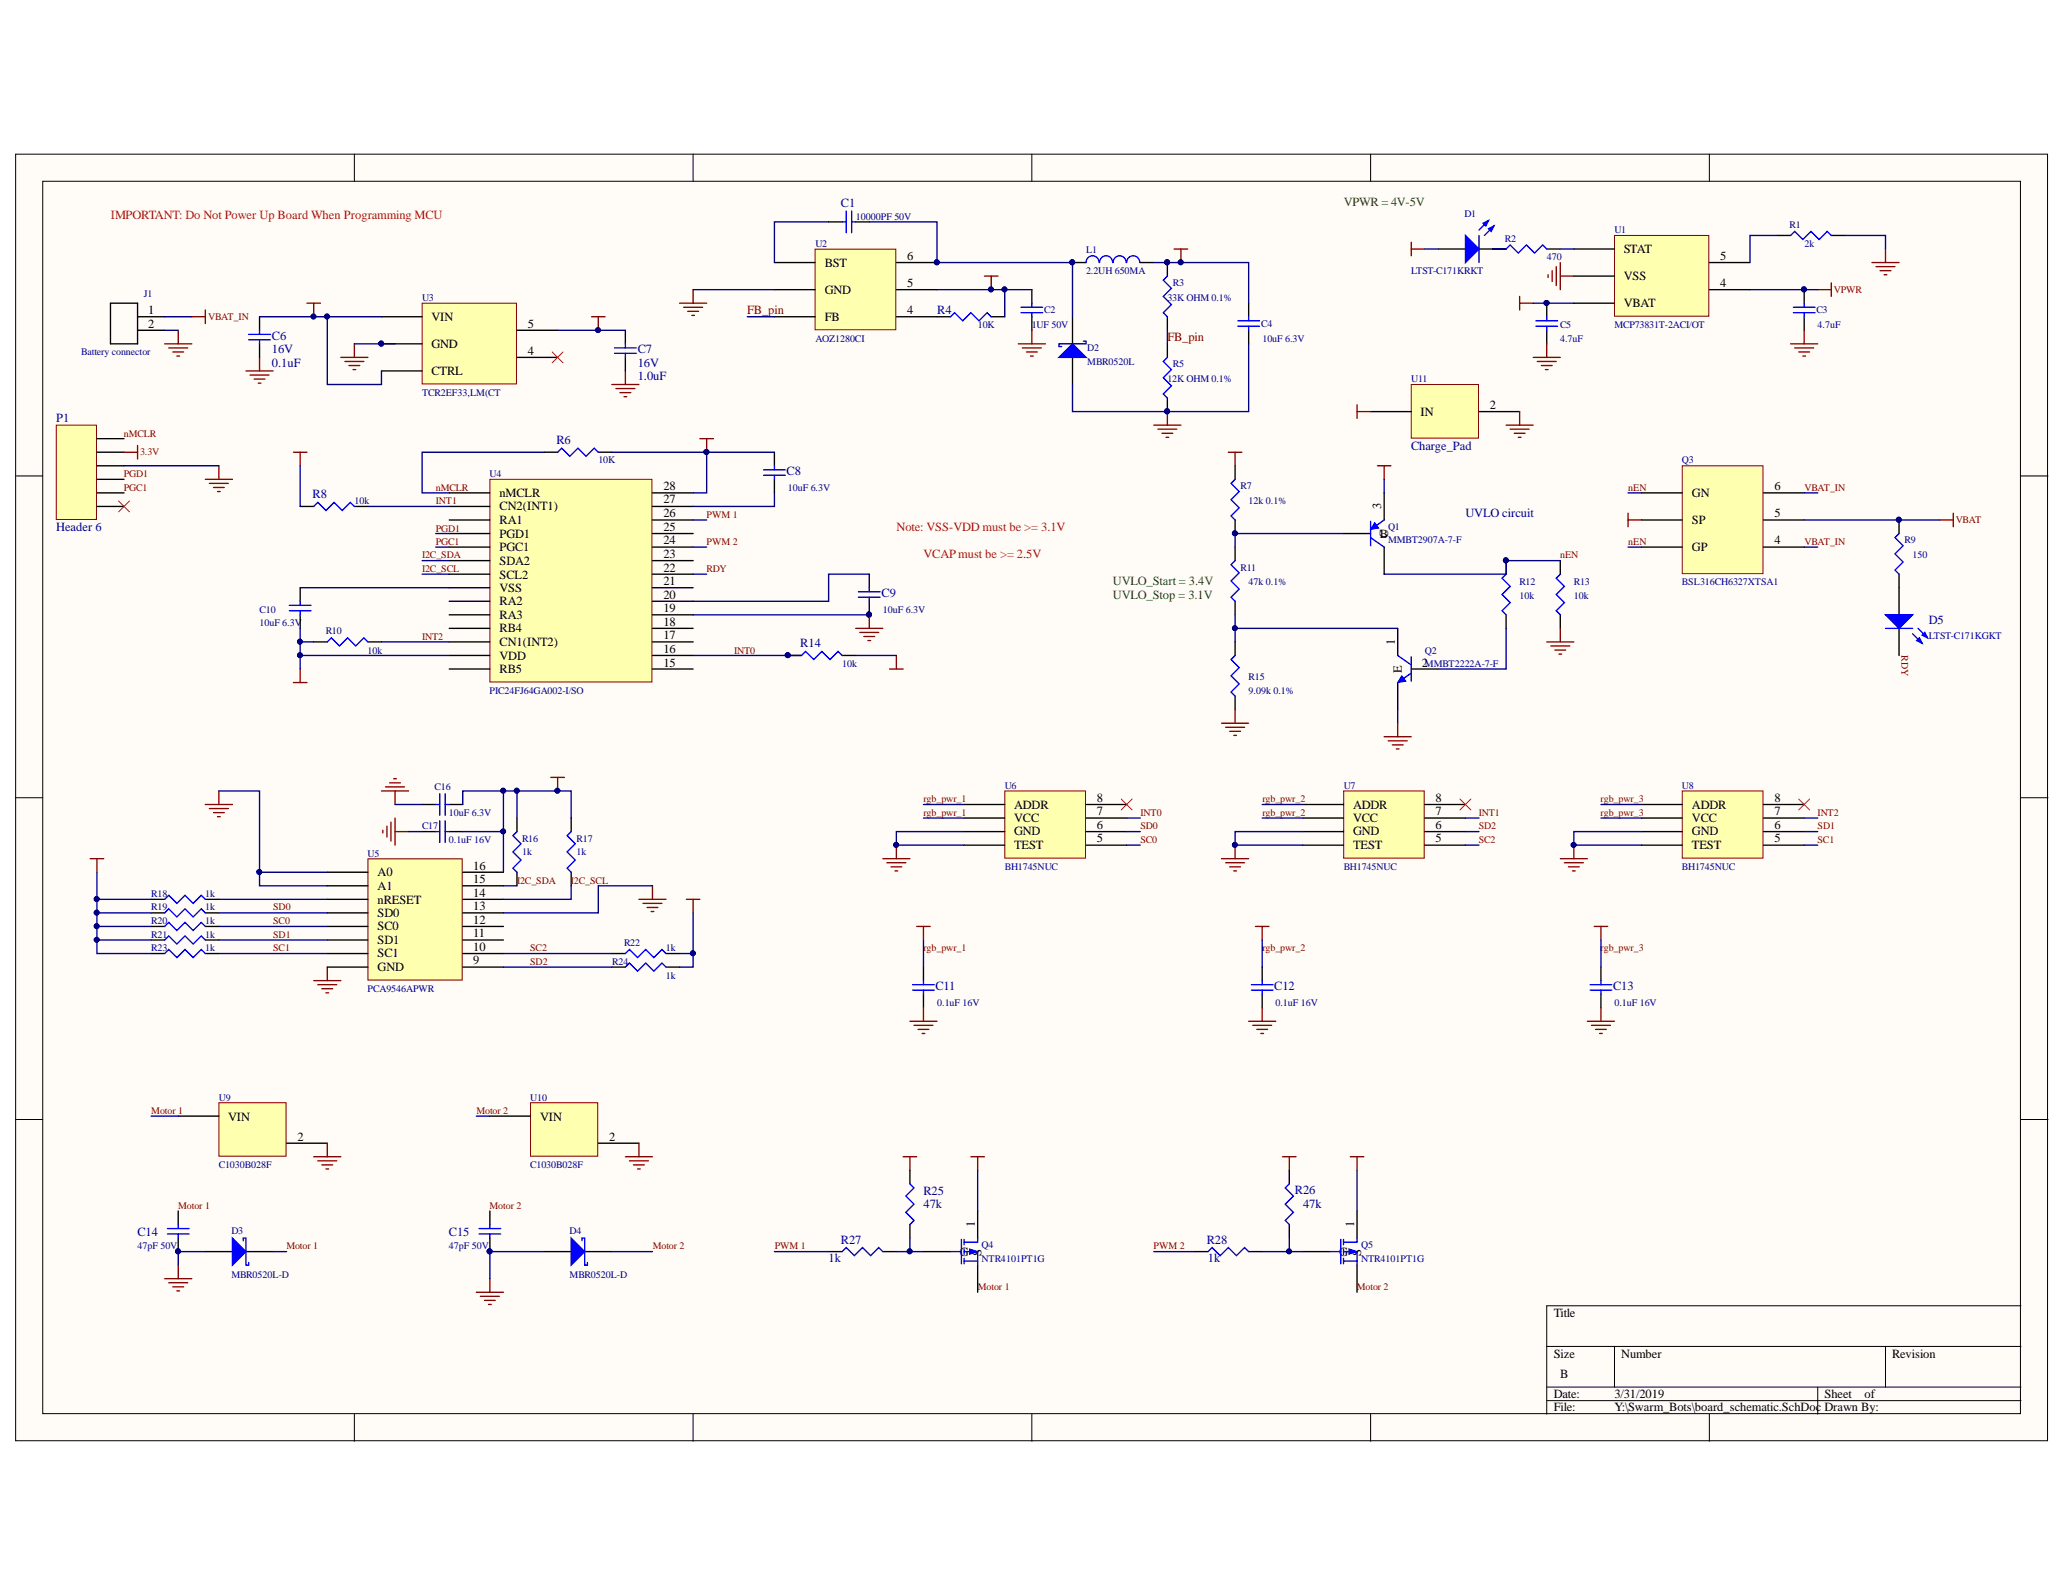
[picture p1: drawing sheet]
<svg xmlns="http://www.w3.org/2000/svg" width="279mm" height="216mm" viewBox="0 0 279 216" stroke-linecap="round" stroke-linejoin="round" font-family="sans-serif">
<defs><g id="words">
<g font-size="1.7" fill="#f00">
<text x="15" y="29.6">IMPORTANT: Do Not Power Up Board When Programming MCU</text>
<text x="121.3" y="71.8">Note: VSS-VDD must be &gt;= 3.1V</text>
<text x="125" y="75.5">VCAP must be &gt;= 2.5V</text>
</g>
<g font-size="1.7" fill="#000080">
<text x="113.8" y="28">C1</text>
<text x="36.8" y="46">C6</text>
<text x="36.8" y="47.8">16V</text>
<text x="86.3" y="47.8">C7</text>
<text x="126.8" y="42.5">R4</text>
<text x="36.8" y="49.7">0.1uF</text>
<text x="86.3" y="51.4">1.0uF</text>
<text x="86.3" y="49.7">16V</text>
<text x="7.6" y="57.1">P1</text>
<text x="75.3" y="60.1">R6</text>
<text x="106.4" y="64.3">C8</text>
<text x="190.9" y="60.8">Charge_Pad</text>
<text x="7.6" y="71.8">Header 6</text>
<text x="42.3" y="67.4">R8</text>
<text x="198.3" y="70">UVLO circuit</text>
<text x="119.3" y="80.8">C9</text>
<text x="108.3" y="87.6">R14</text>
<text x="261" y="84.4">D5</text>
<text x="126.6" y="133.9">C11</text>
<text x="172.4" y="133.9">C12</text>
<text x="218.3" y="133.9">C13</text>
<text x="125" y="161.6">R25</text>
<text x="175.2" y="161.5">R26</text>
<text x="18.6" y="167.1">C14</text>
<text x="60.7" y="167.1">C15</text>
<text x="125" y="163.4">47k</text>
<text x="176.3" y="163.4">47k</text>
<text x="112.1" y="170.8">1k</text>
<text x="113.8" y="168.2">R27</text>
<text x="163.3" y="168.2">R28</text>
<text x="163.4" y="170.8">1k</text>
</g>
<g font-size="1.7" fill="#008000">
<text x="181.8" y="27.9">VPWR = 4V-5V</text>
<text x="150.6" y="79.2">UVLO_Start = 3.4V</text>
<text x="150.6" y="81">UVLO_Stop = 3.1V</text>
</g>
<g font-size="1.7">
<text x="122.8" y="35.1">6</text>
<text x="219.7" y="34.3">STAT</text>
<text x="232.7" y="35.1">5</text>
<text x="111.6" y="36.1">BST</text>
<text x="111.6" y="39.8">GND</text>
<text x="122.8" y="38.8">5</text>
<text x="219.7" y="37.9">VSS</text>
<text x="219.7" y="41.6">VBAT</text>
<text x="232.7" y="38.8">4</text>
<text x="20" y="44.3">2</text>
<text x="20" y="42.5">1</text>
<text x="58.4" y="43.4">VIN</text>
<text x="58.4" y="47">GND</text>
<text x="71.4" y="44.3">5</text>
<text x="71.4" y="48">4</text>
<text x="111.6" y="43.4">FB</text>
<text x="122.8" y="42.5">4</text>
<text x="58.4" y="50.8">CTRL</text>
<text x="192.2" y="56.3">IN</text>
<text x="201.6" y="55.3">2</text>
<text x="67.6" y="67.3">nMCLR</text>
<text x="67.6" y="70.9">RA1</text>
<text x="67.6" y="69">CN2(INT1)</text>
<text x="89.8" y="71.8">25</text>
<text x="89.8" y="70">26</text>
<text x="89.8" y="68.1">27</text>
<text x="89.8" y="66.3">28</text>
<text x="186.9" y="68.9" transform="rotate(-90 186.9 68.9)">3</text>
<text x="228.9" y="67.3">GN</text>
<text x="228.9" y="70.9">SP</text>
<text x="240.1" y="66.3">6</text>
<text x="240.1" y="70">5</text>
<text x="67.6" y="72.8">PGD1</text>
<text x="67.6" y="74.5">PGC1</text>
<text x="67.6" y="76.4">SDA2</text>
<text x="89.8" y="77.3">22</text>
<text x="89.8" y="75.5">23</text>
<text x="89.8" y="73.6">24</text>
<text x="186.7" y="72.8">B</text>
<text x="187.8" y="72.8" transform="rotate(-90 187.8 72.8)">C</text>
<text x="228.9" y="74.5">GP</text>
<text x="240.1" y="73.6">4</text>
<text x="67.6" y="78.3">SCL2</text>
<text x="67.6" y="80">VSS</text>
<text x="67.6" y="81.9">RA2</text>
<text x="67.6" y="83.8">RA3</text>
<text x="89.8" y="82.8">19</text>
<text x="89.8" y="81">20</text>
<text x="89.8" y="79.2">21</text>
<text x="67.6" y="85.5">RB4</text>
<text x="67.6" y="87.4">CN1(INT2)</text>
<text x="67.6" y="89.3">VDD</text>
<text x="89.8" y="88.3">16</text>
<text x="89.8" y="86.5">17</text>
<text x="89.8" y="84.7">18</text>
<text x="188.7" y="87.2" transform="rotate(-90 188.7 87.2)">1</text>
<text x="67.6" y="91">RB5</text>
<text x="89.8" y="90.2">15</text>
<text x="189.7" y="91" transform="rotate(-90 189.7 91)">E</text>
<text x="192.4" y="90.2">2</text>
<text x="137.2" y="109.4">ADDR</text>
<text x="137.2" y="111.2">VCC</text>
<text x="137.2" y="113">GND</text>
<text x="148.4" y="108.5">8</text>
<text x="148.4" y="110.3">7</text>
<text x="148.4" y="112.2">6</text>
<text x="148.4" y="113.9">5</text>
<text x="183.1" y="109.4">ADDR</text>
<text x="183.1" y="111.2">VCC</text>
<text x="183.1" y="113">GND</text>
<text x="194.2" y="108.5">8</text>
<text x="194.2" y="110.3">7</text>
<text x="194.2" y="112.2">6</text>
<text x="194.2" y="113.9">5</text>
<text x="228.9" y="109.4">ADDR</text>
<text x="228.9" y="111.2">VCC</text>
<text x="228.9" y="113">GND</text>
<text x="240.1" y="108.5">8</text>
<text x="240.1" y="110.3">7</text>
<text x="240.1" y="112.2">6</text>
<text x="240.1" y="113.9">5</text>
<text x="51.1" y="118.5">A0</text>
<text x="64" y="117.7">16</text>
<text x="64" y="119.4">15</text>
<text x="137.2" y="114.9">TEST</text>
<text x="183.1" y="114.9">TEST</text>
<text x="228.9" y="114.9">TEST</text>
<text x="51.1" y="120.4">A1</text>
<text x="51.1" y="122.2">nRESET</text>
<text x="51.1" y="124">SD0</text>
<text x="51.1" y="125.9">SC0</text>
<text x="64" y="121.3">14</text>
<text x="64" y="123.2">13</text>
<text x="64" y="124.9">12</text>
<text x="51.1" y="127.7">SD1</text>
<text x="51.1" y="129.5">SC1</text>
<text x="51.1" y="131.4">GND</text>
<text x="64" y="126.8">11</text>
<text x="64" y="128.7">10</text>
<text x="64" y="130.4">9</text>
<text x="30.9" y="151.6">VIN</text>
<text x="40.3" y="154.3">2</text>
<text x="73.1" y="151.6">VIN</text>
<text x="82.4" y="154.3">2</text>
<text x="131.9" y="166" transform="rotate(-90 131.9 166)">1</text>
<text x="183.2" y="166" transform="rotate(-90 183.2 166)">1</text>
<text x="129.9" y="169.9">G</text>
<text x="132.8" y="169.9" transform="rotate(-90 132.8 169.9)">S</text>
<text x="181.2" y="169.9">G</text>
<text x="184.2" y="169.9" transform="rotate(-90 184.2 169.9)">S</text>
<text x="210.2" y="178.1">Title</text>
<text x="210.2" y="183.6">Size</text>
<text x="219.4" y="183.6">Number</text>
<text x="256" y="183.6">Revision</text>
<text x="210.2" y="189.1">Date:</text>
<text x="210.2" y="190.9">File:</text>
<text x="211.1" y="186.3">B</text>
<text x="218.4" y="189.1">3/31/2019</text>
<text x="218.4" y="190.9">Y:\Swarm_Bots\board_schematic.SchDoc</text>
<text x="246.9" y="189.1">Sheet</text>
<text x="246.9" y="190.9">Drawn By:</text>
<text x="252.3" y="189.1">of</text>
</g>
<g font-size="1.7" fill="#800000">
<text x="101.1" y="42.5">FB_pin</text>
<text x="157.9" y="46.1">FB_pin</text>
</g>
<g font-size="1.4" fill="#000080">
<text x="115.8" y="29.7">10000PF 50V</text>
<text x="198.1" y="29.4">D1</text>
<text x="110.3" y="33.4">U2</text>
<text x="146.9" y="34.3">L1</text>
<text x="203.6" y="32.7">R2</text>
<text x="209.3" y="35.2">470</text>
<text x="218.4" y="31.6">U1</text>
<text x="242.1" y="30.8">R1</text>
<text x="244.2" y="33.4">2k</text>
<text x="19.5" y="40.2">J1</text>
<text x="57.1" y="40.7">U3</text>
<text x="146.9" y="37.1">2.2UH 650MA</text>
<text x="157.9" y="40.7">33K OHM 0.1%</text>
<text x="158.7" y="38.7">R3</text>
<text x="190.9" y="37.1">LTST-C171KRKT</text>
<text x="110.3" y="46.2">AOZ1280CI</text>
<text x="132.3" y="44.4">10K</text>
<text x="139.6" y="44.4">1UF 50V</text>
<text x="141.3" y="42.4">C2</text>
<text x="147.1" y="47.5">D2</text>
<text x="170.6" y="44.2">C4</text>
<text x="170.8" y="46.2">10uF 6.3V</text>
<text x="211.1" y="46.2">4.7uF</text>
<text x="211.1" y="44.4">C5</text>
<text x="218.4" y="44.4">MCP73831T-2ACI/OT</text>
<text x="245.8" y="42.4">C3</text>
<text x="245.9" y="44.4">4.7uF</text>
<text x="11" y="48.1">Battery connector</text>
<text x="57.1" y="53.6">TCR2EF33,LM(CT</text>
<text x="147.1" y="49.3">MBR0520L</text>
<text x="157.9" y="51.7">12K OHM 0.1%</text>
<text x="158.7" y="49.7">R5</text>
<text x="190.9" y="51.7">U11</text>
<text x="66.2" y="64.6">U4</text>
<text x="81" y="62.7">10K</text>
<text x="227.6" y="62.7">Q3</text>
<text x="48" y="68.2">10k</text>
<text x="106.6" y="66.4">10uF 6.3V</text>
<text x="167.8" y="66.2">R7</text>
<text x="168.9" y="68.2">12k 0.1%</text>
<text x="187.8" y="71.7">Q1</text>
<text x="167.8" y="77.2">R11</text>
<text x="187.8" y="73.5">MMBT2907A-7-F</text>
<text x="257.7" y="73.5">R9</text>
<text x="258.8" y="75.6">150</text>
<text x="35.1" y="82.9">C10</text>
<text x="119.5" y="82.9">10uF 6.3V</text>
<text x="168.9" y="79.2">47k 0.1%</text>
<text x="205.6" y="81">10k</text>
<text x="205.6" y="79.2">R12</text>
<text x="212.9" y="81">10k</text>
<text x="212.9" y="79.2">R13</text>
<text x="227.6" y="79.2">BSL316CH6327XTSA1</text>
<text x="35.1" y="84.7">10uF 6.3V</text>
<text x="44.1" y="85.8">R10</text>
<text x="49.7" y="88.4">10k</text>
<text x="192.8" y="88.4">Q2</text>
<text x="261" y="86.4">LTST-C171KGKT</text>
<text x="66.2" y="93.9">PIC24FJ64GA002-I/SO</text>
<text x="114" y="90.2">10k</text>
<text x="168.9" y="93.9">9.09k 0.1%</text>
<text x="168.9" y="92">R15</text>
<text x="192.8" y="90.2">MMBT2222A-7-F</text>
<text x="58.8" y="106.9">C16</text>
<text x="136" y="106.7">U6</text>
<text x="181.8" y="106.7">U7</text>
<text x="227.6" y="106.7">U8</text>
<text x="57.1" y="112.2">C17</text>
<text x="60.7" y="110.4">10uF 6.3V</text>
<text x="70.6" y="113.9">R16</text>
<text x="78" y="113.9">R17</text>
<text x="49.7" y="115.9">U5</text>
<text x="60.7" y="114">0.1uF 16V</text>
<text x="70.6" y="115.7">1k</text>
<text x="78" y="115.7">1k</text>
<text x="136" y="117.7">BH1745NUC</text>
<text x="181.8" y="117.7">BH1745NUC</text>
<text x="227.6" y="117.7">BH1745NUC</text>
<text x="20.5" y="123.2">R19</text>
<text x="20.5" y="125">R20</text>
<text x="20.5" y="121.4">R18</text>
<text x="27.7" y="123.2">1k</text>
<text x="27.7" y="125">1k</text>
<text x="27.7" y="121.4">1k</text>
<text x="20.5" y="126.9">R21</text>
<text x="20.5" y="128.7">R23</text>
<text x="27.7" y="126.9">1k</text>
<text x="27.7" y="128.7">1k</text>
<text x="82.8" y="130.5">R24</text>
<text x="84.4" y="128">R22</text>
<text x="90.1" y="128.7">1k</text>
<text x="49.7" y="134.2">PCA9546APWR</text>
<text x="90.1" y="132.4">1k</text>
<text x="126.8" y="136">0.1uF 16V</text>
<text x="172.6" y="136">0.1uF 16V</text>
<text x="218.4" y="136">0.1uF 16V</text>
<text x="29.6" y="148.9">U9</text>
<text x="71.7" y="148.9">U10</text>
<text x="29.6" y="158">C1030B028F</text>
<text x="71.7" y="158">C1030B028F</text>
<text x="31.3" y="167">D3</text>
<text x="77.1" y="167">D4</text>
<text x="18.6" y="169">47pF 50V</text>
<text x="31.3" y="172.9">MBR0520L-D</text>
<text x="60.7" y="169">47pF 50V</text>
<text x="77.1" y="172.9">MBR0520L-D</text>
<text x="132.8" y="168.8">Q4</text>
<text x="132.8" y="170.7">NTR4101PT1G</text>
<text x="184.2" y="168.8">Q5</text>
<text x="184.2" y="170.7">NTR4101PT1G</text>
</g>
<g font-size="1.4" fill="#800000">
<text x="248.1" y="39.6">VPWR</text>
<text x="28.2" y="43.3">VBAT_IN</text>
<text x="16.8" y="59.1">nMCLR</text>
<text x="16.8" y="64.6">PGD1</text>
<text x="19" y="61.6">3.3V</text>
<text x="16.8" y="66.4">PGC1</text>
<text x="59" y="66.4">nMCLR</text>
<text x="59" y="68.2">INT1</text>
<text x="59" y="71.9">PGD1</text>
<text x="95.6" y="70.1">PWM 1</text>
<text x="220.3" y="66.4">nEN</text>
<text x="244.2" y="66.4">VBAT_IN</text>
<text x="264.6" y="70.8">VBAT</text>
<text x="57.1" y="75.6">I2C_SDA</text>
<text x="57.1" y="77.4">I2C_SCL</text>
<text x="59" y="73.7">PGC1</text>
<text x="95.6" y="73.7">PWM 2</text>
<text x="95.6" y="77.4">RDY</text>
<text x="211.1" y="75.6">nEN</text>
<text x="220.3" y="73.7">nEN</text>
<text x="244.2" y="73.7">VBAT_IN</text>
<text x="57.1" y="86.5">INT2</text>
<text x="99.3" y="88.4">INT0</text>
<text x="125" y="110.4">rgb_pwr_1</text>
<text x="125" y="108.5">rgb_pwr_1</text>
<text x="154.3" y="110.4">INT0</text>
<text x="154.3" y="112.2">SD0</text>
<text x="170.8" y="110.4">rgb_pwr_2</text>
<text x="170.8" y="108.5">rgb_pwr_2</text>
<text x="200.1" y="110.4">INT1</text>
<text x="200.1" y="112.2">SD2</text>
<text x="216.6" y="110.4">rgb_pwr_3</text>
<text x="216.6" y="108.5">rgb_pwr_3</text>
<text x="245.9" y="110.4">INT2</text>
<text x="245.9" y="112.2">SD1</text>
<text x="70" y="119.5">I2C_SDA</text>
<text x="77.2" y="119.5">I2C_SCL</text>
<text x="154.3" y="114">SC0</text>
<text x="200.1" y="114">SC2</text>
<text x="245.9" y="114">SC1</text>
<text x="37" y="123.2">SD0</text>
<text x="37" y="125">SC0</text>
<text x="37" y="126.9">SD1</text>
<text x="37" y="128.7">SC1</text>
<text x="71.7" y="128.7">SC2</text>
<text x="71.7" y="130.5">SD2</text>
<text x="125" y="128.7">rgb_pwr_1</text>
<text x="170.8" y="128.7">rgb_pwr_2</text>
<text x="216.6" y="128.7">rgb_pwr_3</text>
<text x="20.5" y="150.7">Motor 1</text>
<text x="64.5" y="150.7">Motor 2</text>
<text x="24.1" y="163.5">Motor 1</text>
<text x="66.2" y="163.5">Motor 2</text>
<text x="38.7" y="169">Motor 1</text>
<text x="88.3" y="169">Motor 2</text>
<text x="104.8" y="169">PWM 1</text>
<text x="156.1" y="169">PWM 2</text>
<text x="132.3" y="174.5">Motor 1</text>
<text x="183.6" y="174.5">Motor 2</text>
</g>
<text font-size="1.3" fill="#800000" x="257.3" y="88.7" transform="rotate(90 257.3 88.7)">RDY</text>
</g></defs>
<g fill="#fffcf8" stroke="#000" stroke-width=".14">
<path d="M2.1 20.9h274.9v174h-274.9z"/>
<path d="M5.8 24.5h267.6v166.7h-267.6z"/>
</g>
<g fill="none" stroke="#000" stroke-width=".14">
<path d="M47.9 20.9v3.6M93.8 20.9v3.6M139.6 20.9v3.6M185.4 20.9v3.6M231.3 20.9v3.6M2.1 64.4h3.7M273.4 64.4h3.7M2.1 107.9h3.7M273.4 107.9h3.7M2.1 151.4h3.7M273.4 151.4h3.7M273.4 176.6h-64.1v14.7"/>
<path d="M47.9 191.3v3.7M93.8 191.3v3.7M139.6 191.3v3.7M185.4 191.3v3.7M209.3 182.1h64.1M209.3 187.6h64.1M209.3 189.5h64.1M218.4 182.1v5.5M231.3 191.3v3.7M245.9 187.6v3.7M255.1 182.1v5.5"/>
</g>
<path d="M57.1 41h12.8v10.9h-12.8z" fill="#ffffb0" stroke="#800000" stroke-width=".14"/>
<g fill="none" stroke="#000" stroke-width=".18">
<path d="M35.1 42.8v1.9M35.1 46.5v1.8M51.6 42.8h5.5M51.6 46.5h5.5M51.6 50.2h5.5M69.9 44.7h5.5M69.9 48.3h5.5M84.6 44.7v1.8M84.6 48.3v1.9M69.9 110.7v1.8M69.9 118v1.8M77.3 110.7v1.8"/>
<path d="M77.3 118v1.8"/>
</g>
<g fill="#000080" stroke="#000080" stroke-width=".14">
<circle cx="51.6" cy="46.5" r=".33"/>
<circle cx="80.9" cy="44.7" r=".33"/>
<circle cx="42.4" cy="42.8" r=".33"/>
<circle cx="75.4" cy="107" r=".33"/>
</g>
<g fill="none" stroke="#800000" stroke-width=".18">
<path d="M33.3 50.2h3.6M33.8 50.7h2.6M34.4 51.3h1.4M34.9 51.8h.4M35.1 48.3v1.9M41.5 41h1.9M42.4 41v1.8M46.1 48.3h3.7M46.7 48.9h2.5M47.2 49.4h1.5M47.8 50h.3M47.9 46.5v1.8"/>
<path d="M80 42.8h1.9M80.9 42.8v1.9M82.8 52h3.6M83.3 52.6h2.6M83.9 53.1h1.4M84.4 53.7h.4M84.6 50.2v1.8M12.2 116.2h1.8M13.1 116.2v1.8M27.8 108.8h3.6M28.3 109.4h2.6M28.9 109.9h1.4"/>
<path d="M29.4 110.5h.4M29.6 107v1.8M74.5 105.2h1.9M75.4 105.2v1.8M88.3 119.8v1.9M42.4 132.7h3.7M43 133.2h2.6M43.5 133.8h1.5M44.1 134.3h.4M44.3 130.8v1.9M86.4 121.7h3.7M87 122.2h2.6"/>
<path d="M87.5 122.8h1.5M88.1 123.3h.4"/>
</g>
<path d="M74.7 47.6l1.5 1.5M76.2 47.6l-1.5 1.5" fill="none" stroke="#f00" stroke-width=".14"/>
<path d="M33.6 45.2h3M33.6 46h3M35.1 44.7v.5M35.1 46v.5M83.1 47.1h3M83.1 47.8h3M84.6 46.5v.6M84.6 47.8v.5M69.9 112.5l-.5 .5 1.1 1.1-1.1 1.1 1.1 1.1-1.1 1.1 .5 .6M77.3 112.5l-.6 .5 1.1 1.1-1.1 1.1 1.1 1.1-1.1 1.1 .6 .6" fill="none" stroke="#00f" stroke-width=".18"/>
<path d="M49.8 116.2h12.7v16.4h-12.7z" fill="#ffffb0" stroke="#800000" stroke-width=".14"/>
<g fill="none" stroke="#000" stroke-width=".18">
<path d="M112.1 30h1.8M115.8 30h1.8M145.1 35.5h1.8M154.3 35.5h1.8M157.9 35.5v1.9M145.1 42.8v3.7M145.1 48.3v3.7M157.9 42.8v1.9M157.9 46.5v1.8M157.9 53.8v1.9M168.9 41v1.8M168.9 44.7v1.8"/>
<path d="M44.3 118h5.5M44.3 119.8h5.5M62.6 118h5.5M62.6 119.8h5.5M20.4 121.7h1.9M20.4 123.5h1.9M20.4 125.3h1.9M20.4 127.2h1.9M20.4 129h1.9M27.8 121.7h1.8M27.8 123.5h1.8M27.8 125.3h1.8"/>
<path d="M27.8 127.2h1.8M27.8 129h1.8M44.3 121.7h5.5M44.3 123.5h5.5M44.3 125.3h5.5M44.3 127.2h5.5M44.3 129h5.5M44.3 130.8h5.5M62.6 121.7h5.5M62.6 123.5h5.5M62.6 125.3h5.5M62.6 127.2h5.5"/>
<path d="M62.6 129h5.5M62.6 130.8h5.5M82.8 129h1.8M82.8 130.8h1.8M90.1 129h1.8M90.1 130.8h1.8"/>
</g>
<g fill="none" stroke="#00f" stroke-width=".18">
<path d="M113.9 30h.6M114.5 28.6v2.9M115.2 28.6v2.9M115.2 30h.6M148.7 35.5a.88 .88 0 0 0-.9-.9 .88 .88 0 0 0-.9 .9M150.5 35.5a.88 .88 0 0 0-.8-.9 .88 .88 0 0 0-.9 .9M152.4 35.5a.88 .88 0 0 0-.9-.9 .88 .88 0 0 0-.9 .9M154.2 35.5a.88 .88 0 0 0-.9-.9 .88 .88 0 0 0-.9 .9M157.9 37.4l-.5 .5 1.1 1.1-1.1 1.1 1.1 1.1-1.1 1.1 .5 .5M157.9 48.3l-.5 .6 1.1 1.1-1.1 1.1 1.1 1.1-1.1 1.1 .5 .5M167.5 43.4h2.9M167.5 44.1h2.9"/>
<path d="M168.9 42.8v.6M168.9 44.1v.6M22.3 123.5l.5-.6 1.1 1.1 1.1-1.1 1.1 1.1 1.1-1.1 .6 .6M22.3 125.3l.5-.5 1.1 1.1 1.1-1.1 1.1 1.1 1.1-1.1 .6 .5M22.3 127.2l.5-.6 1.1 1.1 1.1-1.1 1.1 1.1 1.1-1.1 .6 .6M22.3 121.7l.5-.6 1.1 1.1 1.1-1.1 1.1 1.1 1.1-1.1 .6 .6M22.3 129l.5-.6 1.1 1.1 1.1-1.1 1.1 1.1 1.1-1.1 .6 .6M84.6 129l.6-.6 1.1 1.1 1.1-1.1 1.1 1.1 1.1-1.1 .5 .6M84.6 130.8l.6-.5 1.1 1.1 1.1-1.1 1.1 1.1 1.1-1.1 .5 .5"/>
</g>
<path d="M93.8 39.2v1.8M91.9 41h3.7M92.5 41.6h2.6M93 42.1h1.5M93.6 42.7h.4M92.9 121.7h1.8M93.8 121.7v1.8" fill="none" stroke="#800000" stroke-width=".18"/>
<g fill="#000080" stroke="#000080" stroke-width=".14">
<circle cx="145.1" cy="35.5" r=".33"/>
<circle cx="157.9" cy="35.5" r=".33"/>
<circle cx="157.9" cy="55.6" r=".33"/>
</g>
<path d="M143.3 48.3l1.8-1.8 1.8 1.8z" fill="#00f"/>
<path d="M128.6 42.8l.6-.5 1.1 1.1 1.1-1.1 1.1 1.1 1.1-1.1 .5 .5M138.1 42.3h3M138.1 41.6h3M139.6 41v.6M139.6 42.3v.5M143.3 48.3l1.8-1.8 1.8 1.8zM146.6 46.1h.3v.4h-3.6v.4h.3M113.9 169.3l.6-.5 1.1 1.1 1.1-1.1 1.1 1.1 1.1-1.1 .5 .5M123.1 160.1l.6 .6-1.1 1.1 1.1 1.1-1.1 1.1 1.1 1.1-.6 .5M163.4 169.3l.6-.5 1.1 1.1 1.1-1.1 1.1 1.1 1.1-1.1 .5 .5M174.4 160.1l-.5 .6 1.1 1.1-1.1 1.1 1.1 1.1-1.1 1.1 .5 .5" fill="none" stroke="#00f" stroke-width=".18"/>
<path d="M139.6 39.2v1.8M126.8 42.8h1.8M134.1 42.8h1.8M139.6 42.8v1.9M123.1 158.3v1.8M174.4 158.3v1.8M112.1 169.3h1.8M119.4 169.3h1.9M123.1 165.6v1.9M161.6 169.3h1.8M168.9 169.3h1.9M174.4 165.6v1.9" fill="none" stroke="#000" stroke-width=".18"/>
<g fill="none" stroke="#800000" stroke-width=".18">
<path d="M158.9 33.7h1.8M159.8 33.7v1.8M137.8 46.5h3.6M138.3 47.1h2.6M138.9 47.6h1.4M139.4 48.2h.4M139.6 44.7v1.8M156.1 57.5h3.7M156.7 58.1h2.5M157.2 58.6h1.5M157.8 59.2h.3M157.9 55.7v1.8"/>
<path d="M122.2 156.5h1.8M123.1 156.5v1.8M131.4 156.5h1.8M132.3 156.5v1.8M173.5 156.5h1.9M174.4 156.5v1.8M182.7 156.5h1.8M183.6 156.5v1.8"/>
</g>
<g fill="#000080" stroke="#000080" stroke-width=".14">
<circle cx="157.9" cy="55.6" r=".33"/>
<circle cx="159.7" cy="35.5" r=".33"/>
</g>
<path d="M29.6 149.2h9.1v7.2h-9.1z" fill="#ffffb0" stroke="#800000" stroke-width=".14"/>
<path d="M24.1 151h5.5M38.8 154.6h5.5" fill="none" stroke="#000" stroke-width=".18"/>
<path d="M71.8 149.2h9.1v7.2h-9.1z" fill="#ffffb0" stroke="#800000" stroke-width=".14"/>
<path d="M66.3 151h5.5M80.9 154.6h5.5M24.1 163.8v1.8M24.1 167.5v1.8M66.3 163.8v1.8M66.3 167.5v1.8" fill="none" stroke="#000" stroke-width=".18"/>
<g fill="none" stroke="#800000" stroke-width=".18">
<path d="M42.4 156.5h3.7M43 157h2.6M43.5 157.6h1.5M44.1 158.1h.4M44.3 154.6v1.9M84.6 156.5h3.7M85.2 157h2.5M85.7 157.6h1.5M86.3 158.1h.3M86.4 154.6v1.9M22.3 173h3.6M22.8 173.5h2.6"/>
<path d="M23.4 174.1h1.4M23.9 174.6h.4M24.1 171.1v1.9M64.4 174.8h3.7M65 175.4h2.6M65.5 175.9h1.5M66.1 176.5h.4M66.3 173v1.8"/>
</g>
<g fill="#000080" stroke="#000080" stroke-width=".14">
<circle cx="24.1" cy="169.3" r=".33"/>
<circle cx="66.2" cy="169.3" r=".33"/>
</g>
<path d="M22.6 166.2h3M22.6 166.9h3M24.1 165.6v.6M24.1 166.9v.6M64.8 166.2h2.9M64.8 166.9h2.9M66.3 165.6v.6M66.3 166.9v.6" fill="none" stroke="#00f" stroke-width=".18"/>
<path d="M135.9 107h11v9.1h-11z" fill="#ffffb0" stroke="#800000" stroke-width=".14"/>
<path d="M130.4 108.8h5.5M130.4 110.7h5.5M130.4 112.5h5.5M130.4 114.3h5.5M146.9 108.8h5.5M146.9 110.7h5.5M146.9 112.5h5.5M146.9 114.3h5.5" fill="none" stroke="#000" stroke-width=".18"/>
<path d="M181.8 107h10.9v9.1h-10.9z" fill="#ffffb0" stroke="#800000" stroke-width=".14"/>
<path d="M176.3 108.8h5.5M176.3 110.7h5.5M176.3 112.5h5.5M176.3 114.3h5.5M192.8 108.8h5.5M192.8 110.7h5.5M192.8 112.5h5.5M192.8 114.3h5.5" fill="none" stroke="#000" stroke-width=".18"/>
<path d="M227.6 107h10.9v9.1h-10.9z" fill="#ffffb0" stroke="#800000" stroke-width=".14"/>
<g fill="none" stroke="#000" stroke-width=".18">
<path d="M40.6 79.5v1.8M40.6 68.5h1.8M47.9 68.5h1.9M73.6 61.2h1.8M80.9 61.2h1.9M104.8 61.2v1.8M104.8 64.8v1.9M117.6 77.7v1.8M40.6 83.2v1.8M106.6 88.7h1.8M113.9 88.7h1.9M117.6 81.3v1.9"/>
<path d="M222.1 108.8h5.5M222.1 110.7h5.5M222.1 112.5h5.5M222.1 114.3h5.5M238.6 108.8h5.5M238.6 110.7h5.5M238.6 112.5h5.5M238.6 114.3h5.5M124.9 130.8v1.9M124.9 134.5v1.8M170.8 130.8v1.9M170.8 134.5v1.8"/>
<path d="M216.6 130.8v1.9M216.6 134.5v1.8"/>
</g>
<g fill="none" stroke="#800000" stroke-width=".18">
<path d="M94.7 59.3h1.8M95.6 59.3v1.9M39.7 61.2h1.8M40.6 61.2v1.8M120.4 90.5h1.8M121.3 88.7v1.8M119.4 116.2h3.7M120 116.7h2.6M120.5 117.3h1.5M121.1 117.8h.4M121.3 114.3v1.9M165.3 116.2h3.6"/>
<path d="M165.8 116.7h2.6M166.4 117.3h1.4M166.9 117.8h.4M167.1 114.3v1.9M211.1 116.2h3.7M211.7 116.7h2.5M212.2 117.3h1.5M212.8 117.8h.3M212.9 114.3v1.9M123.1 138.2h3.7M123.7 138.7h2.5M124 125.3h1.9"/>
<path d="M124.2 139.3h1.5M124.8 139.8h.3M124.9 125.3v1.9M124.9 136.3v1.9M168.9 138.2h3.7M169.5 138.7h2.6M169.9 125.3h1.8M170 139.3h1.5M170.6 139.8h.4M170.8 125.3v1.9M170.8 136.3v1.9M214.8 138.2h3.6"/>
<path d="M215.3 138.7h2.6M215.7 125.3h1.8M215.9 139.3h1.4M216.4 139.8h.4M216.6 125.3v1.9M216.6 136.3v1.9"/>
</g>
<g fill="#000080" stroke="#000080" stroke-width=".14">
<circle cx="121.2" cy="114.3" r=".33"/>
<circle cx="167.1" cy="114.3" r=".33"/>
<circle cx="212.9" cy="114.3" r=".33"/>
<circle cx="117.6" cy="83.1" r=".33"/>
<circle cx="95.6" cy="61.1" r=".33"/>
<circle cx="106.6" cy="88.6" r=".33"/>
</g>
<path d="M151.7 108.1l1.5 1.5M153.2 108.1l-1.5 1.5M197.5 108.1l1.5 1.5M199 108.1l-1.5 1.5M243.4 108.1l1.4 1.5M244.8 108.1l-1.4 1.5" fill="none" stroke="#f00" stroke-width=".14"/>
<g fill="none" stroke="#00f" stroke-width=".18">
<path d="M42.4 68.5l.6-.5 1.1 1.1 1.1-1.1 1.1 1.1 1.1-1.1 .5 .5M75.4 61.2l.6-.6 1.1 1.1 1.1-1.1 1.1 1.1 1.1-1.1 .5 .6M103.3 63.6h2.9M103.3 64.3h2.9M104.8 63v.6M104.8 64.3v.5M117.6 79.5v.6M39.1 81.9h3M39.1 82.6h3M40.6 81.3v.6M40.6 82.6v.6M108.4 88.7l.6-.6 1.1 1.1 1.1-1.1 1.1 1.1 1.1-1.1 .5 .6"/>
<path d="M116.1 80.1h3M116.1 80.8h3M117.6 80.8v.5M123.5 133.9h2.9M123.5 133.2h2.9M124.9 132.7v.5M124.9 133.9v.6M169.3 133.9h2.9M169.3 133.2h2.9M170.8 132.7v.5M170.8 133.9v.6M215.1 133.9h3"/>
<path d="M215.1 133.2h3M216.6 132.7v.5M216.6 133.9v.6"/>
</g>
<path d="M110.3 33.7h10.9v10.9h-10.9z" fill="#ffffb0" stroke="#800000" stroke-width=".14"/>
<path d="M104.8 35.5h5.5M104.8 39.2h5.5M121.3 35.5h5.5M121.3 39.2h5.5M104.8 42.8h5.5M121.3 42.8h5.5" fill="none" stroke="#000" stroke-width=".18"/>
<circle cx="126.7" cy="35.5" r=".33" fill="#000080" stroke="#000080" stroke-width=".14"/>
<path d="M7.6 57.5h5.4v12.8h-5.4z" fill="#ffffb0" stroke="#800000" stroke-width=".14"/>
<path d="M13.1 59.3h3.7M13.1 68.5h3.7M13.1 66.7h3.7M13.1 64.8h3.7M13.1 63h3.7M13.1 61.2h3.7" fill="none" stroke="#000" stroke-width=".18"/>
<path d="M16.8 61.2h1.8M18.6 60.3v1.8M27.8 64.8h3.6M28.3 65.4h2.6M28.9 65.9h1.4M29.4 66.5h.4M29.6 63v1.8M115.8 85h3.6M116.3 85.6h2.6M116.9 86.1h1.4M117.4 86.7h.4M117.6 83.2v1.8" fill="none" stroke="#800000" stroke-width=".18"/>
<path d="M16 67.8l1.5 1.4M17.5 67.8l-1.5 1.4" fill="none" stroke="#f00" stroke-width=".14"/>
<circle cx="117.6" cy="83.1" r=".33" fill="#000080" stroke="#000080" stroke-width=".14"/>
<path d="M218.4 31.9h12.8v10.9h-12.8z" fill="#ffffb0" stroke="#800000" stroke-width=".14"/>
<g fill="none" stroke="#000" stroke-width=".18">
<path d="M212.9 33.7h5.5M212.9 37.4h5.5M231.3 35.5h5.5M231.3 39.2h5.5M212.9 41h5.5M167.1 63v1.8M167.1 70.3v1.9M167.1 74v1.8M203.8 75.8v1.9M211.1 75.8v1.9M167.1 81.3v1.9M167.1 86.8v1.9"/>
<path d="M167.1 94.2v1.8M203.8 83.2v1.8M211.1 83.2v1.8"/>
</g>
<g fill="#000080" stroke="#000080" stroke-width=".14">
<circle cx="167.1" cy="72.1" r=".33"/>
<circle cx="203.7" cy="75.8" r=".33"/>
</g>
<path d="M167.1 64.8l-.5 .6 1.1 1.1-1.1 1.1 1.1 1.1-1.1 1.1 .5 .5M167.1 75.8l-.5 .6 1.1 1.1-1.1 1.1 1.1 1.1-1.1 1.1 .5 .5M203.8 77.7l-.6 .5 1.1 1.1-1.1 1.1 1.1 1.1-1.1 1.1 .6 .6M211.1 77.7l-.5 .5 1.1 1.1-1.1 1.1 1.1 1.1-1.1 1.1 .5 .6M167.1 88.7l-.5 .5 1.1 1.1-1.1 1.1 1.1 1.1-1.1 1.1 .5 .6" fill="none" stroke="#00f" stroke-width=".18"/>
<g fill="none" stroke="#800000" stroke-width=".18">
<path d="M166.2 61.2h1.8M167.1 61.2v1.8M165.3 97.8h3.6M165.8 98.4h2.6M166.4 98.9h1.4M166.9 99.5h.4M167.1 96v1.8M187.3 99.7h3.6M189.1 97.8v1.9M209.3 86.8h3.6M209.8 87.4h2.6M210.4 87.9h1.4"/>
<path d="M210.9 88.5h.4M211.1 85v1.8M187.8 100.2h2.6M188.4 100.8h1.4M188.9 101.3h.4"/>
</g>
<path d="M227.6 63h10.9v14.6h-10.9z" fill="#ffffb0" stroke="#800000" stroke-width=".14"/>
<g fill="none" stroke="#000" stroke-width=".18">
<path d="M194.6 33.7h3.7M200.1 33.7h3.7M240.4 31.9h1.9M244.1 39.2v1.8M247.8 31.9h1.8M209.3 41v1.8M209.3 44.7v1.8M244.1 42.8v1.9M222.1 66.7h5.5M222.1 74h5.5M222.1 70.3h5.5M238.6 66.7h5.5"/>
<path d="M238.6 74h5.5M238.6 70.3h5.5"/>
</g>
<g fill="none" stroke="#800000" stroke-width=".18">
<path d="M190.9 32.8v1.8M190.9 33.7h1.9M245.9 39.2h1.9M247.8 38.3v1.8M253.3 35.5h3.6M253.8 36.1h2.6M254.4 36.6h1.4M254.9 37.2h.4M255.1 33.7v1.8M205.6 40.1v1.8M205.6 41h1.8M207.4 48.3h3.7"/>
<path d="M208 48.9h2.6M208.5 49.4h1.5M209.1 50h.4M209.3 46.5v1.8M242.3 46.5h3.6M242.8 47.1h2.6M243.4 47.6h1.4M243.9 48.2h.4M244.1 44.7v1.8M220.3 70.3h1.8M220.3 69.4v1.9M262.4 70.3h1.9"/>
<path d="M264.3 69.4v1.9"/>
</g>
<path d="M242.3 31.9l.5-.6 1.1 1.1 1.1-1.1 1.1 1.1 1.1-1.1 .6 .6M207.8 43.4h2.9M207.8 44.1h2.9M209.3 42.8v.6M209.3 44.1v.6M242.6 41.6h3M242.6 42.3h3M244.1 41v.6M244.1 42.3v.5" fill="none" stroke="#00f" stroke-width=".18"/>
<g fill="#000080" stroke="#000080" stroke-width=".14">
<circle cx="209.2" cy="41" r=".33"/>
<circle cx="244.1" cy="39.1" r=".33"/>
</g>
<path d="M198.3 31.9l1.8 1.8-1.8 1.8z" fill="#00f"/>
<path d="M198.3 31.9l1.8 1.8-1.8 1.8zM201.4 29.8l-1.3 1.3M202.1 30.6l-1.3 1.3" fill="none" stroke="#00f" stroke-width=".18"/>
<path d="M201.4 30.9l.7-.3-.3 .7z" fill="#00f"/>
<path d="M201.4 30.9l.7-.3-.3 .7z" fill="none" stroke="#00f" stroke-width=".18"/>
<path d="M200.7 30.2l.7-.4-.4 .8z" fill="#00f"/>
<path d="M200.1 31.9v3.6M200.7 30.2l.7-.4-.4 .8zM203.8 33.7l.5-.6 1.1 1.1 1.1-1.1 1.1 1.1 1.1-1.1 .6 .6M256.9 72.2l-.5 .5 1.1 1.1-1.1 1.1 1.1 1.1-1.1 1.1 .5 .6" fill="none" stroke="#00f" stroke-width=".18"/>
<path d="M201.9 33.7h1.9M209.3 33.7h1.8M256.9 70.3v1.9M256.9 77.7v5.5M256.9 85v3.7" fill="none" stroke="#000" stroke-width=".18"/>
<path d="M209.5 37.2v.3M210 36.6v1.5M210.6 36.1v2.5M211.1 35.5v3.7M211.1 37.4h1.8" fill="none" stroke="#800000" stroke-width=".18"/>
<circle cx="256.9" cy="70.3" r=".33" fill="#000080" stroke="#000080" stroke-width=".14"/>
<path d="M255.1 83.2h3.7l-1.9 1.8z" fill="#00f"/>
<path d="M255.1 83.2h3.7l-1.9 1.8zM258.8 85.7l1.3 1.3M259.5 85l1.3 1.3" fill="none" stroke="#00f" stroke-width=".18"/>
<path d="M259.3 86.7l.4-.4 .4 .7z" fill="#00f"/>
<path d="M259.3 86.7l.4-.4 .4 .7z" fill="none" stroke="#00f" stroke-width=".18"/>
<path d="M260.1 85.9l.3-.3 .4 .7z" fill="#00f"/>
<path d="M255.1 85h3.7M260.1 85.9l.3-.3 .4 .7z" fill="none" stroke="#00f" stroke-width=".18"/>
<path d="M186.4 63h1.8M187.3 63v1.8" fill="none" stroke="#800000" stroke-width=".18"/>
<path d="M27.8 169.3h3.6M33.3 169.3h3.6" fill="none" stroke="#000" stroke-width=".18"/>
<path d="M31.4 167.5l1.9 1.8-1.9 1.8z" fill="#00f"/>
<path d="M31.4 167.5l1.9 1.8-1.9 1.8zM32.9 167.8v-.3h.4v3.6h.3v-.3" fill="none" stroke="#00f" stroke-width=".18"/>
<path d="M73.6 169.3h3.7M79.1 169.3h3.7" fill="none" stroke="#000" stroke-width=".18"/>
<path d="M77.3 167.5l1.8 1.8-1.8 1.8z" fill="#00f"/>
<path d="M77.3 167.5l1.8 1.8-1.8 1.8zM78.7 167.8v-.3h.4v3.6h.4v-.3" fill="none" stroke="#00f" stroke-width=".18"/>
<path d="M190.9 52h9.1v7.3h-9.1z" fill="#ffffb0" stroke="#800000" stroke-width=".14"/>
<path d="M14.9 41h3.7v5.5h-3.7zM18.6 44.7h3.7M18.6 42.8h3.7M185.4 55.7h5.5M200.1 55.7h5.5M57.1 108.8h1.8M57.1 112.5h1.8M60.8 108.8h1.8M60.8 112.5h1.8M176.3 169.3h3.6M183.6 163.8v3.7M183.6 171.1v3.7" fill="none" stroke="#000" stroke-width=".18"/>
<g fill="none" stroke="#800000" stroke-width=".18">
<path d="M133.2 37.4h1.8M134.1 37.4v1.8M25.9 42.8h1.9M27.8 41.9v1.9M183.6 54.8v1.8M183.6 55.7h1.8M203.8 57.5h3.6M204.3 58.1h2.6M204.9 58.6h1.4M205.4 59.2h.4M205.6 55.7v1.8M51.6 107h3.7"/>
<path d="M51.8 112.3v.4M52.2 106.4h2.5M52.3 111.8v1.4M52.7 105.9h1.5M52.9 111.2v2.6M53.3 105.3h.3M53.4 107v1.8M53.4 110.7v3.6M53.4 112.5h1.9"/>
</g>
<circle cx="134.1" cy="39.1" r=".33" fill="#000080" stroke="#000080" stroke-width=".14"/>
<g fill="none" stroke="#00f" stroke-width=".18">
<path d="M58.9 108.8h.6M58.9 112.5h.6M59.5 107.4v2.9M59.5 111v3M60.2 107.4v2.9M60.2 111v3M60.2 108.8h.6M60.2 112.5h.6M179.9 169.3h1.5M181.4 167.7v3.3M181.8 168h1.8M181.8 169.3h1.8v1.8"/>
<path d="M181.8 170.6h1.8M181.8 167.7v.7M181.8 168.9v.8M181.8 170.2v.8"/>
</g>
<path d="M182.5 168.9l1.1 .4-1.1 .4z" fill="#00f"/>
<path d="M182.5 168.9l1.1 .4-1.1 .4z" fill="none" stroke="#00f" stroke-width=".14"/>
<path d="M128.6 169.3h1.5M130.1 167.7v3.3M130.4 168h1.9M130.4 169.3h1.9v1.8M130.4 170.6h1.9M130.4 167.7v.7M130.4 168.9v.8M130.4 170.2v.8M183.6 167.5v.5" fill="none" stroke="#00f" stroke-width=".18"/>
<path d="M124.9 169.3h3.7M132.3 163.8v3.7M132.3 171.1v3.7" fill="none" stroke="#000" stroke-width=".18"/>
<path d="M131.2 168.9l1.1 .4-1.1 .4z" fill="#00f"/>
<path d="M131.2 168.9l1.1 .4-1.1 .4z" fill="none" stroke="#00f" stroke-width=".14"/>
<path d="M185.4 70.5v3.3M185.4 72.7l1.9 1.3M187.3 70.3l-1.3 1M132.3 167.5v.5" fill="none" stroke="#00f" stroke-width=".18"/>
<path d="M181.8 72.2h3.6M187.3 66.7v3.6M187.3 74v3.7" fill="none" stroke="#000" stroke-width=".18"/>
<path d="M186 70.7l.5 .7-1.1 .2z" fill="#00f"/>
<path d="M186 70.7l.5 .7-1.1 .2z" fill="none" stroke="#00f" stroke-width=".14"/>
<path d="M189.1 85v3.7M189.1 92.3v3.7M190.9 90.5h3.7" fill="none" stroke="#000" stroke-width=".18"/>
<path d="M189.1 88.7l1.8 1.3M190.9 91.1l-1.8 1.2M190.9 88.9v3.3" fill="none" stroke="#00f" stroke-width=".18"/>
<path d="M189.7 91.4l.5 .8-1.1 .1z" fill="#00f"/>
<path d="M189.7 91.4l.5 .8-1.1 .1z" fill="none" stroke="#00f" stroke-width=".14"/>
<path d="M22.3 46.5h3.6M22.8 47.1h2.6M23.4 47.6h1.4M23.9 48.2h.4M24.1 44.7v1.8M39.7 92.3h1.8M40.6 90.5v1.8" fill="none" stroke="#800000" stroke-width=".18"/>
<path d="M42.4 86.8h1.9M49.8 86.8h1.8" fill="none" stroke="#000" stroke-width=".18"/>
<path d="M44.3 86.8l.5-.5 1.1 1.1 1.1-1.1 1.1 1.1 1.1-1.1 .6 .5" fill="none" stroke="#00f" stroke-width=".18"/>
<path d="M66.3 64.8h21.9v27.5h-21.9z" fill="#ffffb0" stroke="#800000" stroke-width=".14"/>
<g fill="none" stroke="#000" stroke-width=".18">
<path d="M60.8 66.7h5.5M60.8 70.3h5.5M60.8 68.5h5.5M60.8 72.2h5.5M60.8 74h5.5M60.8 75.8h5.5M60.8 77.7h5.5M60.8 79.5h5.5M88.3 66.7h5.5M88.3 70.3h5.5M88.3 68.5h5.5M88.3 72.2h5.5"/>
<path d="M88.3 74h5.5M88.3 75.8h5.5M88.3 77.7h5.5M88.3 79.5h5.5M60.8 81.3h5.5M60.8 83.2h5.5M60.8 85h5.5M60.8 86.8h5.5M60.8 88.7h5.5M60.8 90.5h5.5M88.3 81.3h5.5M88.3 83.2h5.5"/>
<path d="M88.3 85h5.5M88.3 86.8h5.5M88.3 88.7h5.5M88.3 90.5h5.5"/>
</g>
<g fill="none" stroke="#000080" stroke-width=".18">
<path d="M93.8 39.2h11M112.1 30h-7.3v5.5M117.6 30h9.2v5.5h18.3v7.3M126.8 39.2h12.8M135.9 39.2v3.6M156.1 35.5h12.8v5.5M192.8 33.7h1.8M201.9 33.7h1.9M211.1 33.7h1.8M236.8 39.2h9.1M240.4 31.9h-3.6v3.6M249.6 31.9h5.5v1.8"/>
<path d="M22.3 42.8h3.6M22.3 44.7h1.8M35.1 42.8h16.5M44.3 42.8v9.2h7.3v-1.8M47.9 46.5h5.5M75.4 44.7h9.2M101.1 42.8h3.7M157.9 44.7v1.8M168.9 46.5v9.2h-23.8v-3.7M207.4 41h5.5M16.8 63h12.8M40.6 79.5h20.2"/>
<path d="M40.6 63v5.5M49.8 68.5h11M57.1 75.8h3.7M57.1 77.7h3.7M58.9 74h1.9M58.9 72.2h1.9M73.6 61.2h-16.5v5.5h3.7M82.8 61.2h12.8v5.5h-1.8M93.8 74h1.8M93.8 77.7h1.8M93.8 70.3h1.8M95.6 61.2h9.2"/>
<path d="M104.8 66.7v1.8h-11M117.6 77.7h-5.5v3.6h-18.3M181.8 72.2h-14.7v1.8M187.3 64.8v1.9M211.1 75.8h-7.3v1.9h-16.5M220.3 66.7h1.8M220.3 74h1.8M244.1 70.3h18.3M244.1 66.7h1.8M244.1 74h1.8M40.6 85v1.8h1.8M40.6 86.8v1.9h20.2"/>
<path d="M40.6 88.7v1.8M51.6 86.8h9.2M93.8 88.7h14.6M93.8 83.2h23.8M115.8 88.7h5.5M167.1 83.2v3.6M167.1 85h22M189.1 96v1.8M203.8 85v5.5h-9.2M13.1 118v3.7h7.3M29.6 107h5.5v11h9.2M35.1 118v1.8h9.2"/>
<path d="M53.4 108.8h3.7M55.3 112.5h1.8M62.6 112.5h5.5M68.1 107h-5.5v1.8M68.1 119.8h1.8M69.9 110.7v-3.7h-1.8v11M69.9 107h7.4v3.7M77.3 119.8v1.9h-9.2M88.3 119.8h-7.4v3.7h-12.8M124.9 110.7h5.5M124.9 108.8h5.5M130.4 112.5h-9.1v1.8h9.1"/>
<path d="M152.4 110.7h1.9M152.4 112.5h1.9M152.4 114.3h1.9M170.8 110.7h5.5M170.8 108.8h5.5M176.3 112.5h-9.2v1.8h9.2M198.3 110.7h1.8M198.3 112.5h1.8M198.3 114.3h1.8M216.6 110.7h5.5M216.6 108.8h5.5M222.1 112.5h-9.2v1.8h9.2"/>
<path d="M244.1 110.7h1.8M244.1 112.5h1.8M244.1 114.3h1.8M13.1 121.7v1.8h7.3M13.1 123.5v1.8h7.3M13.1 125.3v1.9h7.3M13.1 127.2v1.8h7.3M29.6 125.3h14.7M29.6 121.7h14.7M29.6 123.5h14.7M29.6 129h14.7M29.6 127.2h14.7"/>
<path d="M68.1 129h14.7M68.1 130.8h14.7M93.8 129v1.8h-1.9M93.8 123.5v5.5h-1.9M124.9 127.2v3.6M170.8 127.2v3.6M216.6 127.2v3.6M20.4 151h3.7M64.4 151h1.9M132.3 158.3v5.5M183.6 158.3v5.5M27.8 169.3h-3.7v1.8"/>
<path d="M36.9 169.3h1.9M73.6 169.3h-7.3v3.7M82.8 169.3h5.5M104.8 169.3h7.3M121.3 169.3h3.6M123.1 167.5v1.8M156.1 169.3h5.5M174.4 167.5v1.8h-3.6M174.4 169.3h1.9"/>
</g>
<g fill="#000080" stroke="#000080" stroke-width=".14">
<circle cx="80.9" cy="44.7" r=".33"/>
<circle cx="51.6" cy="46.5" r=".33"/>
<circle cx="44.2" cy="42.8" r=".33"/>
<circle cx="35.1" cy="118" r=".33"/>
<circle cx="93.7" cy="129" r=".33"/>
<circle cx="157.9" cy="35.5" r=".33"/>
<circle cx="159.7" cy="35.5" r=".33"/>
<circle cx="157.9" cy="55.6" r=".33"/>
<circle cx="145.1" cy="35.5" r=".33"/>
<circle cx="126.7" cy="35.5" r=".33"/>
<circle cx="13.1" cy="121.6" r=".33"/>
<circle cx="13.1" cy="123.5" r=".33"/>
<circle cx="13.1" cy="125.3" r=".33"/>
<circle cx="13.1" cy="127.1" r=".33"/>
<circle cx="95.6" cy="61.1" r=".33"/>
<circle cx="134.1" cy="39.1" r=".33"/>
<circle cx="135.9" cy="39.1" r=".33"/>
<circle cx="244.1" cy="39.1" r=".33"/>
<circle cx="209.2" cy="41" r=".33"/>
<circle cx="256.9" cy="70.3" r=".33"/>
<circle cx="42.4" cy="42.8" r=".33"/>
<circle cx="167.1" cy="85" r=".33"/>
<circle cx="203.7" cy="75.8" r=".33"/>
<circle cx="174.4" cy="169.3" r=".33"/>
<circle cx="123.1" cy="169.3" r=".33"/>
<circle cx="68.1" cy="112.5" r=".33"/>
<circle cx="68.1" cy="107" r=".33"/>
<circle cx="69.9" cy="107" r=".33"/>
<circle cx="75.4" cy="107" r=".33"/>
<circle cx="167.1" cy="72.1" r=".33"/>
<circle cx="40.6" cy="88.6" r=".33"/>
<circle cx="40.6" cy="86.8" r=".33"/>
<circle cx="117.6" cy="83.1" r=".33"/>
<circle cx="106.6" cy="88.6" r=".33"/>
<circle cx="121.2" cy="114.3" r=".33"/>
<circle cx="167.1" cy="114.3" r=".33"/>
<circle cx="212.9" cy="114.3" r=".33"/>
<circle cx="24.1" cy="169.3" r=".33"/>
<circle cx="66.2" cy="169.3" r=".33"/>
</g>
<use href="#words"/>
</svg>
